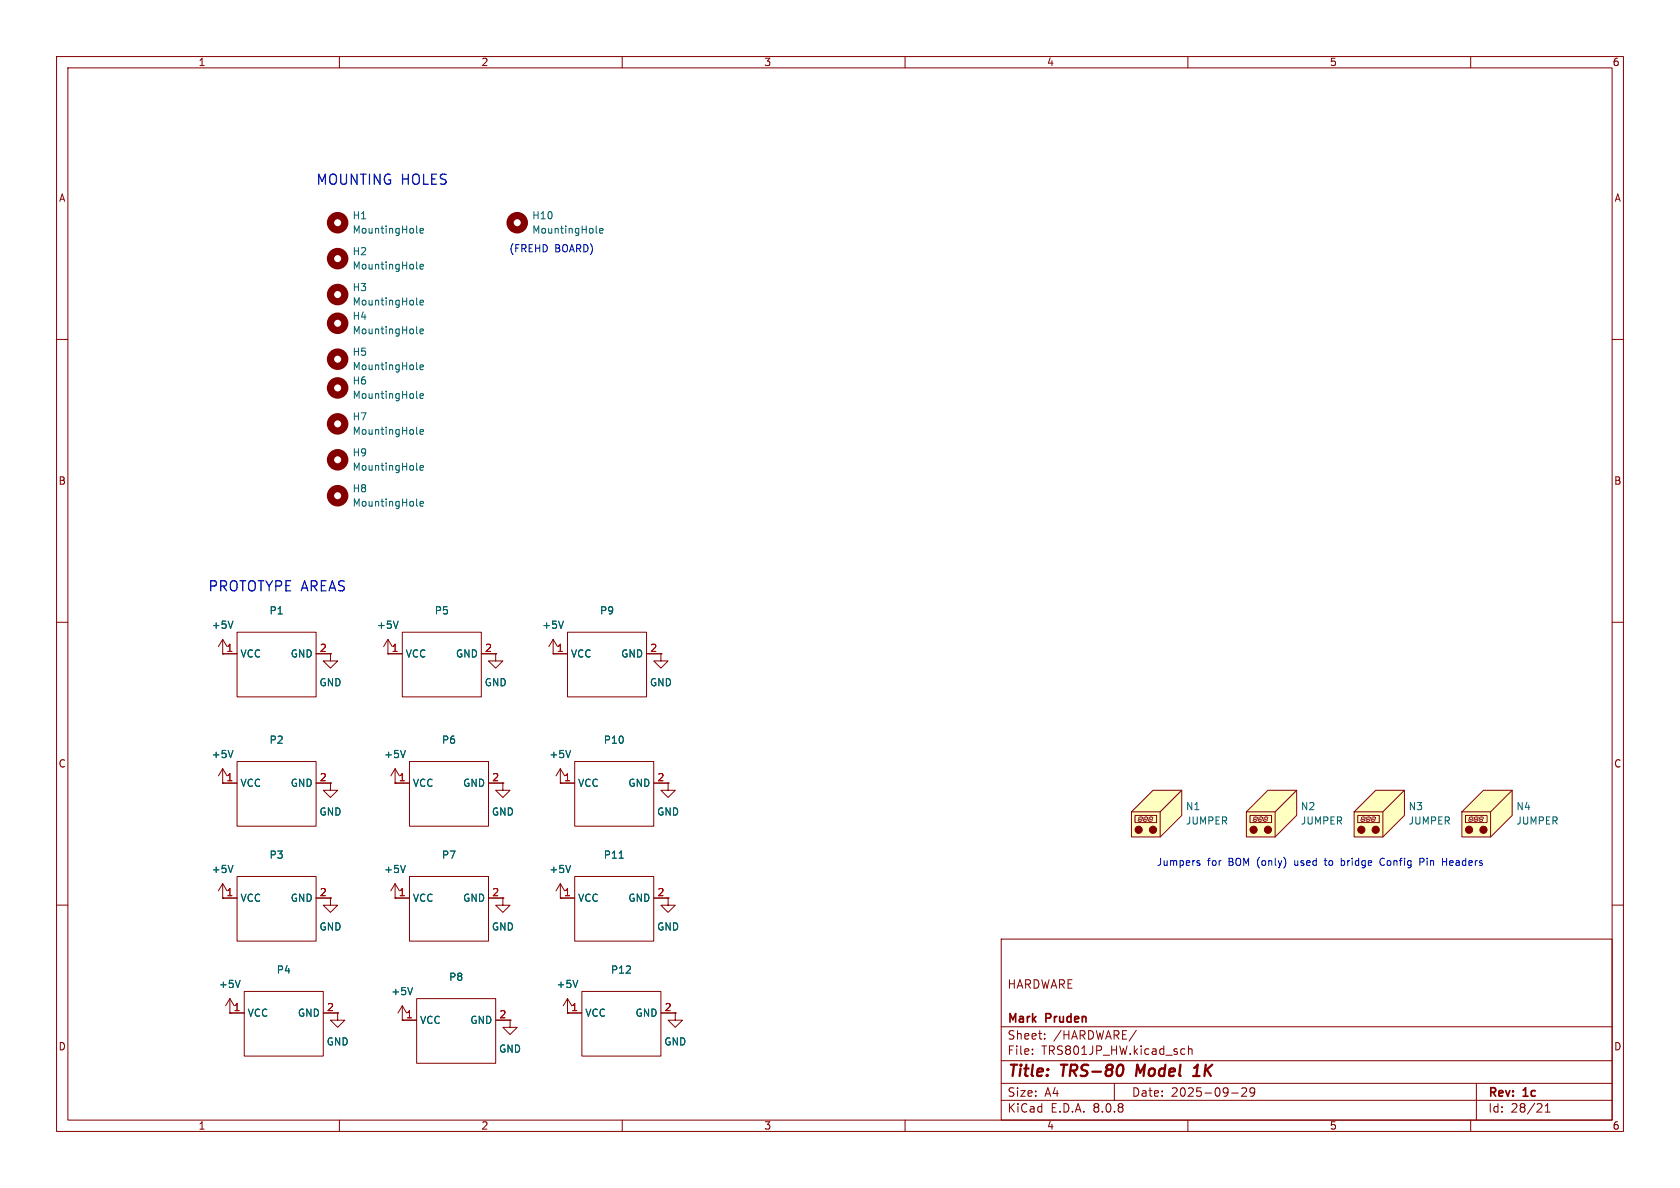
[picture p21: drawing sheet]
<svg xmlns="http://www.w3.org/2000/svg" width="297mm" height="210mm" viewBox="0 0 297 210" stroke-linecap="round" stroke-linejoin="round" font-family="sans-serif">
<defs><g id="words">
<g font-size="2.8" fill="#840000">
<text x="178" y="190.9">Title:</text>
<text x="187.7" y="190.9">TRS-80</text>
<text x="201.7" y="190.9">Model</text>
<text x="212.7" y="190.9">1K</text>
</g>
<g font-size="2.5" fill="#0000c2">
<text x="55.8" y="33">MOUNTING HOLES</text>
<text x="36.7" y="104.9">PROTOTYPE AREAS</text>
</g>
<g font-size="2.1" fill="#840000">
<text x="178" y="175">HARDWARE</text>
<text x="178" y="184">Sheet:</text>
<text x="178" y="181.2">Mark</text>
<text x="185" y="181.2">Pruden</text>
<text x="186.2" y="184">/HARDWARE/</text>
<text x="178" y="186.7">File:</text>
<text x="184.1" y="186.7">TRS801JP_HW.kicad_sch</text>
<text x="178" y="196.9">KiCad</text>
<text x="178" y="194.1">Size:</text>
<text x="184.7" y="194.1">A4</text>
<text x="185.7" y="196.9">E.D.A.</text>
<text x="193.3" y="196.9">8.0.8</text>
<text x="200" y="194.1">Date:</text>
<text x="207" y="194.1">2025-09-29</text>
<text x="263" y="194.3">Rev:</text>
<text x="263" y="196.9">Id:</text>
<text x="267.1" y="196.9">28/21</text>
<text x="269.4" y="194.3">1c</text>
</g>
<g font-size="1.8" fill="#840000">
<text x="35" y="11.9">1</text>
<text x="85" y="11.9">2</text>
<text x="135" y="11.9">3</text>
<text x="185" y="11.9">4</text>
<text x="235" y="11.9">5</text>
<text x="285" y="11.9">6</text>
<text x="10.3" y="35.9">A</text>
<text x="285.3" y="35.9">A</text>
<text x="10.3" y="85.9">B</text>
<text x="285.3" y="85.9">B</text>
<text x="10.3" y="135.9">C</text>
<text x="285.3" y="135.9">C</text>
<text x="10.3" y="185.9">D</text>
<text x="285.3" y="185.9">D</text>
<text x="35" y="199.9">1</text>
<text x="85" y="199.9">2</text>
<text x="135" y="199.9">3</text>
<text x="185" y="199.9">4</text>
<text x="235" y="199.9">5</text>
<text x="285" y="199.9">6</text>
</g>
<g font-size="1.8" fill="#006464">
<text x="62.2" y="39">H1</text>
<text x="62.2" y="41.5">MountingHole</text>
<text x="94" y="39">H10</text>
<text x="94" y="41.5">MountingHole</text>
<text x="62.2" y="45.3">H2</text>
<text x="62.2" y="47.9">MountingHole</text>
<text x="62.2" y="51.7">H3</text>
<text x="62.2" y="56.7">H4</text>
<text x="62.2" y="59.3">MountingHole</text>
<text x="62.2" y="54.2">MountingHole</text>
<text x="62.2" y="63.1">H5</text>
<text x="62.2" y="65.6">MountingHole</text>
<text x="62.2" y="68.2">H6</text>
<text x="62.2" y="70.7">MountingHole</text>
<text x="62.2" y="74.5">H7</text>
<text x="62.2" y="77.1">MountingHole</text>
<text x="62.2" y="80.9">H9</text>
<text x="62.2" y="83.4">MountingHole</text>
<text x="62.2" y="87.2">H8</text>
<text x="62.2" y="89.8">MountingHole</text>
<text x="37.3" y="111.4">+5V</text>
<text x="47.6" y="108.8">P1</text>
<text x="66.5" y="111.4">+5V</text>
<text x="76.8" y="108.8">P5</text>
<text x="95.8" y="111.4">+5V</text>
<text x="106" y="108.8">P9</text>
<text x="42.4" y="116.4">VCC</text>
<text x="51.3" y="116.4">GND</text>
<text x="71.6" y="116.4">VCC</text>
<text x="80.5" y="116.4">GND</text>
<text x="100.8" y="116.4">VCC</text>
<text x="109.7" y="116.4">GND</text>
<text x="56.4" y="121.5">GND</text>
<text x="85.6" y="121.5">GND</text>
<text x="114.8" y="121.5">GND</text>
<text x="47.6" y="131.7">P2</text>
<text x="78" y="131.7">P6</text>
<text x="106.6" y="131.7">P10</text>
<text x="37.3" y="134.2">+5V</text>
<text x="67.8" y="134.2">+5V</text>
<text x="97" y="134.2">+5V</text>
<text x="42.4" y="139.3">VCC</text>
<text x="51.3" y="139.3">GND</text>
<text x="72.9" y="139.3">VCC</text>
<text x="81.8" y="139.3">GND</text>
<text x="102.1" y="139.3">VCC</text>
<text x="111" y="139.3">GND</text>
<text x="209.6" y="143.4">N1</text>
<text x="229.9" y="143.4">N2</text>
<text x="248.9" y="143.4">N3</text>
<text x="268" y="143.4">N4</text>
<text x="56.4" y="144.4">GND</text>
<text x="86.9" y="144.4">GND</text>
<text x="116.1" y="144.4">GND</text>
<text x="209.6" y="146">JUMPER</text>
<text x="229.9" y="146">JUMPER</text>
<text x="248.9" y="146">JUMPER</text>
<text x="268" y="146">JUMPER</text>
<text x="37.3" y="154.5">+5V</text>
<text x="47.6" y="152">P3</text>
<text x="67.8" y="154.5">+5V</text>
<text x="78" y="152">P7</text>
<text x="97" y="154.5">+5V</text>
<text x="106.6" y="152">P11</text>
<text x="42.4" y="159.6">VCC</text>
<text x="51.3" y="159.6">GND</text>
<text x="72.9" y="159.6">VCC</text>
<text x="81.8" y="159.6">GND</text>
<text x="102.1" y="159.6">VCC</text>
<text x="111" y="159.6">GND</text>
<text x="56.4" y="164.7">GND</text>
<text x="86.9" y="164.7">GND</text>
<text x="116.1" y="164.7">GND</text>
<text x="48.8" y="172.3">P4</text>
<text x="79.3" y="173.6">P8</text>
<text x="107.9" y="172.3">P12</text>
<text x="38.6" y="174.9">+5V</text>
<text x="43.7" y="179.9">VCC</text>
<text x="52.6" y="179.9">GND</text>
<text x="69.1" y="176.1">+5V</text>
<text x="98.3" y="174.9">+5V</text>
<text x="103.4" y="179.9">VCC</text>
<text x="112.3" y="179.9">GND</text>
<text x="57.7" y="185">GND</text>
<text x="74.2" y="181.2">VCC</text>
<text x="83" y="181.2">GND</text>
<text x="117.3" y="185">GND</text>
<text x="88.1" y="186.3">GND</text>
</g>
<g font-size="1.8" fill="#0000c2">
<text x="89.9" y="44.8">(FREHD</text>
<text x="98.1" y="44.8">BOARD)</text>
<text x="204.4" y="153.3">Jumpers</text>
<text x="213.4" y="153.3">for</text>
<text x="217.3" y="153.3">BOM (only)</text>
<text x="229.3" y="153.3">used</text>
<text x="234.9" y="153.3">to</text>
<text x="237.9" y="153.3">bridge</text>
<text x="245" y="153.3">Config</text>
<text x="252.2" y="153.3">Pin</text>
<text x="256.4" y="153.3">Headers</text>
</g>
<g font-size="1.8" fill="#a90000">
<text x="39.9" y="115.3">1</text>
<text x="56.4" y="115.3">2</text>
<text x="69.1" y="115.3">1</text>
<text x="85.7" y="115.3">2</text>
<text x="98.4" y="115.3">1</text>
<text x="114.9" y="115.3">2</text>
<text x="39.9" y="138.2">1</text>
<text x="56.4" y="138.2">2</text>
<text x="70.4" y="138.2">1</text>
<text x="86.9" y="138.2">2</text>
<text x="99.6" y="138.2">1</text>
<text x="116.1" y="138.2">2</text>
<text x="39.9" y="158.5">1</text>
<text x="56.4" y="158.5">2</text>
<text x="70.4" y="158.5">1</text>
<text x="86.9" y="158.5">2</text>
<text x="99.6" y="158.5">1</text>
<text x="116.1" y="158.5">2</text>
<text x="41.2" y="178.8">1</text>
<text x="57.7" y="178.8">2</text>
<text x="100.9" y="178.8">1</text>
<text x="117.4" y="178.8">2</text>
<text x="71.7" y="180.1">1</text>
<text x="88.2" y="180.1">2</text>
</g>
</g></defs>
<g fill="none" stroke="#840000" stroke-width=".18">
<path d="M10 10h277v190h-277zM12 12h273v186h-273zM60 10v2M110 10v2M160 10v2M210 10v2M260 10v2M10 60h2M285 60h2M10 110h2M39.4 115.6h.1M39.4 113l-.8 1.3"/>
<path d="M39.4 113v2.6M39.4 113l.7 1.3M39.4 115.6h2.5M41.9 111.8h14v11.4h-14zM55.9 115.6h2.5M58.4 115.6v1.2h1.3l-1.3 1.3-1.3-1.3h1.3M58.4 115.6h.1M68.6 115.6h.1M68.6 115.6h2.5M68.6 113l-.8 1.3M68.6 113v2.6M68.6 113l.7 1.3"/>
<path d="M71.1 111.8h14v11.4h-14zM85.1 115.6h2.5M87.6 115.6v1.2h1.3l-1.3 1.3-1.2-1.3h1.2M87.6 115.6h.1M97.8 115.6h.1M97.8 115.6h2.5M97.8 113l-.8 1.3M97.8 113v2.6M97.8 113l.8 1.3M100.3 111.8h14v11.4h-14zM114.3 115.6h2.5M116.8 115.6v1.2h1.3l-1.3 1.3-1.2-1.3h1.2"/>
<path d="M116.8 115.6h.1M285 110h2M39.4 138.4h.1M39.4 138.4h2.5M39.4 135.9v2.5M39.4 135.9l-.8 1.3M39.4 135.9l.7 1.3M41.9 134.6h14v11.5h-14zM55.9 138.4h2.5M58.4 138.4v1.3h1.3l-1.3 1.3-1.3-1.3h1.3M58.4 138.4h.1M69.8 138.4h.1"/>
<path d="M69.8 138.4h2.6M69.8 135.9l-.7 1.3M69.8 135.9v2.5M69.8 135.9l.8 1.3M72.4 134.6h14v11.5h-14zM86.4 138.4h2.5M88.9 138.4v1.3h1.3l-1.3 1.3-1.3-1.3h1.3M88.9 138.4h.1M99.1 138.4h.1M99.1 138.4h2.5M99.1 135.9v2.5M99.1 135.9l-.8 1.3"/>
<path d="M99.1 135.9l.7 1.3M101.6 134.6h14v11.5h-14zM115.6 138.4h2.5M118.1 138.4v1.3h1.3l-1.3 1.3-1.3-1.3h1.3M118.1 138.4h.1M39.4 158.8h.1M39.4 156.2v2.6M39.4 158.8h2.5M39.4 156.2l-.8 1.3M39.4 156.2l.7 1.3M41.9 154.9h14v11.5h-14zM55.9 158.8h2.5"/>
<path d="M58.4 158.8v1.2h1.3l-1.3 1.3-1.3-1.3h1.3M58.4 158.8h.1M69.8 158.8h.1M69.8 156.2v2.6M69.8 158.8h2.6M69.8 156.2l-.7 1.3M69.8 156.2l.8 1.3M72.4 154.9h14v11.5h-14zM86.4 158.8h2.5M88.9 158.8v1.2h1.3l-1.3 1.3-1.3-1.3h1.3M88.9 158.8h.1M99.1 158.8h.1"/>
<path d="M99.1 158.8h2.5M99.1 156.2l-.8 1.3M99.1 156.2v2.6M99.1 156.2l.7 1.3M101.6 154.9h14v11.5h-14zM115.6 158.8h2.5M118.1 158.8v1.2h1.3l-1.3 1.3-1.3-1.3h1.3M118.1 158.8h.1M10 160h2M40.6 179.1h.1M40.6 179.1h2.6M40.6 176.5l-.7 1.3"/>
<path d="M40.6 176.5v2.6M40.6 176.5l.8 1.3M43.2 175.3h13.9v11.4h-13.9zM57.1 179.1h2.6M59.7 179.1v1.2h1.3l-1.3 1.3-1.3-1.3h1.3M59.7 179.1h.1M71.1 177.8l-.7 1.3M71.1 177.8v2.5M71.1 177.8l.8 1.3M73.7 176.5h13.9v11.5h-13.9zM100.3 179.1h.1M100.3 179.1h2.6"/>
<path d="M100.3 176.5l-.7 1.3M100.3 176.5v2.6M100.3 176.5l.8 1.3M102.9 175.3h13.9v11.4h-13.9zM116.8 179.1h2.6M119.4 179.1v1.2h1.2l-1.2 1.3-1.3-1.3h1.3M119.4 179.1h.1M177 166h108v32h-108zM285 160h2M60 198v2M71.1 180.3h.1M71.1 180.3h2.6"/>
<path d="M87.6 180.3h2.6M90.2 180.3v1.3h1.2l-1.2 1.3-1.3-1.3h1.3M90.2 180.3h.1M110 198v2M160 198v2M177 194.5h108M177 191.5h108M177 187.5h108M177 181.5h108M182.5 186.3v.1M182.5 185.5v.1M184.7 183.6v.1"/>
<path d="M184.7 182.8v.1M197 191.5v3M200.9 182.1l-1.3 2M209 185.4l.5 .1M209.5 186.3l-.5 .1M210 198v2M210.1 185.5l.2-.1 .4 .1v.9M210.1 184.9v1.5M217.7 193.2h1.2M219.5 192.4l.6-.1 .2 .1 .1 .3-.9 1.1h.9M221.8 192.9l-.3 .3h-.3l-.2-.3 .1-.5 .4-.1 .2 .1a.99 .99 0 0 1-.3 1.4h-.3M260 198v2"/>
<path d="M261 191.5v6.5M273.2 196.6h.8M273.2 195.5l.4-.4v1.5"/>
</g>
<path d="M198.4 188.3a1.31 1.31 0 0 1 0 1.5M201.1 188.2l-.3 2M210.9 190.2h1.2M211.1 188.8l.6-.6-.2 2" fill="none" stroke="#840000" stroke-width=".4"/>
<g fill="none" stroke="#840000" stroke-width="1.3">
<circle cx="59.7" cy="39.4" r="1.27"/>
<circle cx="91.4" cy="39.4" r="1.27"/>
<circle cx="59.7" cy="57.1" r="1.27"/>
<circle cx="59.7" cy="45.7" r="1.27"/>
<circle cx="59.7" cy="52.1" r="1.27"/>
<circle cx="59.7" cy="63.5" r="1.27"/>
<circle cx="59.7" cy="68.6" r="1.27"/>
<circle cx="59.7" cy="74.9" r="1.27"/>
<circle cx="59.7" cy="87.6" r="1.27"/>
<circle cx="59.7" cy="81.3" r="1.27"/>
</g>
<g fill="none" stroke="#006464" stroke-width=".18">
<path d="M73.6 58.8l.2 .2M73.6 47.4l.2 .2M73.6 41l.2 .2M73.6 53.7l.2 .2M74.3 58.6l.6-.1-.1-.3h-.4l-.1 .1v.6h.5M74.3 40.8l.6-.1-.1-.3h-.4l-.1 .2v.6h.5M74.3 47.1l.6-.1-.1-.2-.4-.1-.1 .2v.6h.5M74.3 53.5l.6-.1-.1-.3h-.4l-.1 .2v.6h.5M105.4 41l.2 .2M106 40.8l.6-.1-.1-.3h-.3l-.2 .2 .1 .6h.4M73.6 76.6l.2 .2M73.6 65.2l.2 .1"/>
<path d="M73.6 70.2l.2 .2M74.3 64.9l.6-.1-.1-.2-.4-.1-.1 .2v.6h.5M74.3 70l.6-.1-.1-.3h-.4l-.1 .2v.6h.5M74.3 76.4l.6-.2-.1-.2-.4-.1-.1 .2v.6h.5M73.6 89.3l.2 .2M73.6 82.9l.2 .2M74.3 82.7l.6-.1-.1-.3h-.4l-.1 .2v.6h.5M74.3 89.1l.6-.2-.1-.2-.4-.1-.1 .2v.6h.5M41.2 109.8l-.4 1.3M70.4 109.8l-.4 1.3M99.6 109.8l-.4 1.3M41.2 132.7l-.4 1.2"/>
<path d="M71.7 132.7l-.5 1.2M100.9 132.7l-.4 1.2M41.2 153l-.4 1.2M71.7 153l-.5 1.2M100.9 153l-.4 1.2M109.5 151.7h.7M42.5 173.3l-.5 1.3M72.9 174.6l-.4 1.2M102.1 173.3l-.4 1.3"/>
</g>
<path d="M243.2 139.7h5.1v4.4l-3.8 3.9h-5.1v-4.5z" fill="#ffffc2"/>
<g fill="none" stroke="#840000" stroke-width=".18">
<path d="M243.2 139.7h5.1v4.4l-3.8 3.9h-5.1v-4.5zM248.3 139.7l-3.8 3.8h-5.1M240 144.1h3.8v1.3h-3.8zM240.6 144.9v.2M240.7 145.2h.3M240.7 144.5v.2M240.8 144.8h.3M240.9 144.4h.3M241.2 144.9v.2M241.4 144.5l-.1 .2M241.6 144.9l-.1 .2M241.6 145.2h.4"/>
<path d="M241.7 144.5l-.1 .2M241.7 144.8h.3M241.8 144.4h.3M242.2 144.9l-.1 .2M242.3 144.5l-.1 .2M242.5 144.9l-.1 .2M242.5 145.2h.4M242.6 144.5l-.1 .2M242.6 144.8h.3M242.7 144.4h.3M243.1 144.9l-.1 .2M243.2 144.5l-.1 .2"/>
<path d="M244.5 143.5v4.5"/>
</g>
<g fill="#840000" stroke="#840000" stroke-width=".18">
<circle cx="240.7" cy="146.7" r=".63"/>
<circle cx="243.2" cy="146.7" r=".63"/>
</g>
<path d="M262.3 139.7h5v4.4l-3.8 3.9h-5.1v-4.5z" fill="#ffffc2"/>
<g fill="none" stroke="#840000" stroke-width=".18">
<path d="M262.3 139.7h5v4.4l-3.8 3.9h-5.1v-4.5zM267.3 139.7l-3.8 3.8h-5.1M259.1 144.1h3.8v1.3h-3.8zM259.7 144.9l-.1 .2M259.7 145.2h.4M259.8 144.5l-.1 .2M259.8 144.8h.3M259.9 144.4h.3M260.3 144.9l-.1 .2M260.4 144.5l-.1 .2M260.6 144.9v.2M260.7 145.2h.3"/>
<path d="M260.7 144.5v.2M260.8 144.8h.3M260.9 144.4h.3M261.2 144.9v.2M261.3 144.5v.2M261.5 144.9v.2M261.6 145.2h.3M261.6 144.5v.2M261.7 144.8h.3M261.8 144.4h.3M262.1 144.9v.2M262.2 144.5v.2"/>
<path d="M263.5 143.5v4.5"/>
</g>
<g fill="#840000" stroke="#840000" stroke-width=".18">
<circle cx="259.7" cy="146.7" r=".63"/>
<circle cx="262.3" cy="146.7" r=".63"/>
</g>
<path d="M224.2 139.7h5v4.4l-3.8 3.9h-5.1v-4.5z" fill="#ffffc2"/>
<g fill="none" stroke="#840000" stroke-width=".18">
<path d="M224.2 139.7h5v4.4l-3.8 3.9h-5.1v-4.5zM229.2 139.7l-3.8 3.8h-5.1M221 144.1h3.8v1.3h-3.8zM221.6 144.9l-.1 .2M221.6 145.2h.4M221.7 144.5l-.1 .2M221.7 144.8h.3M221.8 144.4h.3M222.2 144.9l-.1 .2M222.3 144.5l-.1 .2M222.5 144.9v.2M222.6 145.2h.3"/>
<path d="M222.6 144.5v.2M222.7 144.8h.3M222.8 144.4h.3M223.1 144.9v.2M223.2 144.5v.2M223.4 144.9v.2M223.5 145.2h.3M223.5 144.5v.2M223.6 144.8h.3M223.7 144.4h.3M224 144.9v.2M224.1 144.5v.2"/>
<path d="M225.4 143.5v4.5"/>
</g>
<g fill="#840000" stroke="#840000" stroke-width=".18">
<circle cx="221.6" cy="146.7" r=".63"/>
<circle cx="224.2" cy="146.7" r=".63"/>
</g>
<path d="M203.8 139.7h5.1v4.4l-3.8 3.9h-5.1v-4.5z" fill="#ffffc2"/>
<g fill="none" stroke="#840000" stroke-width=".18">
<path d="M39.4 115.6h.1M39.4 115.6h2.5M55.9 115.6h2.5M58.4 115.6h.1M68.6 115.6h.1M68.6 115.6h2.5M85.1 115.6h2.5M87.6 115.6h.1M97.8 115.6h.1M97.8 115.6h2.5M114.3 115.6h2.5M116.8 115.6h.1"/>
<path d="M39.4 138.4h.1M39.4 138.4h2.5M55.9 138.4h2.5M58.4 138.4h.1M69.8 138.4h.1M69.8 138.4h2.6M86.4 138.4h2.5M88.9 138.4h.1M99.1 138.4h.1M99.1 138.4h2.5M115.6 138.4h2.5M118.1 138.4h.1"/>
<path d="M203.8 139.7h5.1v4.4l-3.8 3.9h-5.1v-4.5zM208.9 139.7l-3.8 3.8h-5.1M39.4 158.8h.1M39.4 158.8h2.5M55.9 158.8h2.5M58.4 158.8h.1M69.8 158.8h.1M69.8 158.8h2.6M86.4 158.8h2.5M88.9 158.8h.1M99.1 158.8h.1M99.1 158.8h2.5"/>
<path d="M115.6 158.8h2.5M118.1 158.8h.1M200.7 144.1h3.8v1.3h-3.8zM201.3 144.9l-.1 .2M201.3 145.2h.4M201.4 144.5l-.1 .2M201.4 144.8h.3M201.5 144.4h.3M201.9 144.9l-.1 .2M202 144.5l-.1 .2M202.2 144.9l-.1 .2M202.2 145.2h.4"/>
<path d="M202.3 144.5l-.1 .2M202.3 144.8h.3M202.4 144.4h.3M202.8 144.9l-.1 .2M202.9 144.5l-.1 .2M203.1 144.9l-.1 .2M203.1 145.2h.4M203.2 144.5l-.1 .2M203.3 144.8h.3M203.4 144.4h.3M203.7 144.9v.2M203.8 144.5v.2"/>
<path d="M205.1 143.5v4.5M40.6 179.1h.1M40.6 179.1h2.6M57.1 179.1h2.6M59.7 179.1h.1M100.3 179.1h.1M100.3 179.1h2.6M116.8 179.1h2.6M119.4 179.1h.1M71.1 180.3h.1M71.1 180.3h2.6M87.6 180.3h2.6"/>
<path d="M90.2 180.3h.1"/>
</g>
<g fill="#840000" stroke="#840000" stroke-width=".18">
<circle cx="201.3" cy="146.7" r=".63"/>
<circle cx="203.8" cy="146.7" r=".63"/>
</g>
<path d="M211.7 152.5l.4 .2v.2l-.4 .1M211.7 152.2h.4M234.1 152.1h.5M234.3 151.7v1.2M237.1 152.9l.4 .1M237.1 151.7v1.3M237.5 152.1l-.4 .1M244.5 151.7a.64 .64 0 0 0-.6 .6 .64 .64 0 0 0 .6 .7M251 152.4l.6-.1 .1-.2v-.3l-.7-.1v1.3M255 152.3h.7M255.7 151.7v1.3" fill="none" stroke="#0000c2" stroke-width=".18"/>
<g fill="none" stroke="#006464" stroke-width=".18">
<path d="M41.2 109.8l-.4 1.3M70.4 109.8l-.4 1.3M99.6 109.8l-.4 1.3M41.2 132.7l-.4 1.2M71.7 132.7l-.5 1.2M100.9 132.7l-.4 1.2M41.2 153l-.4 1.2M71.7 153l-.5 1.2M100.9 153l-.4 1.2M109.5 151.7h.7M42.5 173.3l-.5 1.3M72.9 174.6l-.4 1.2"/>
<path d="M102.1 173.3l-.4 1.3"/>
</g>
<use href="#words"/>
</svg>
